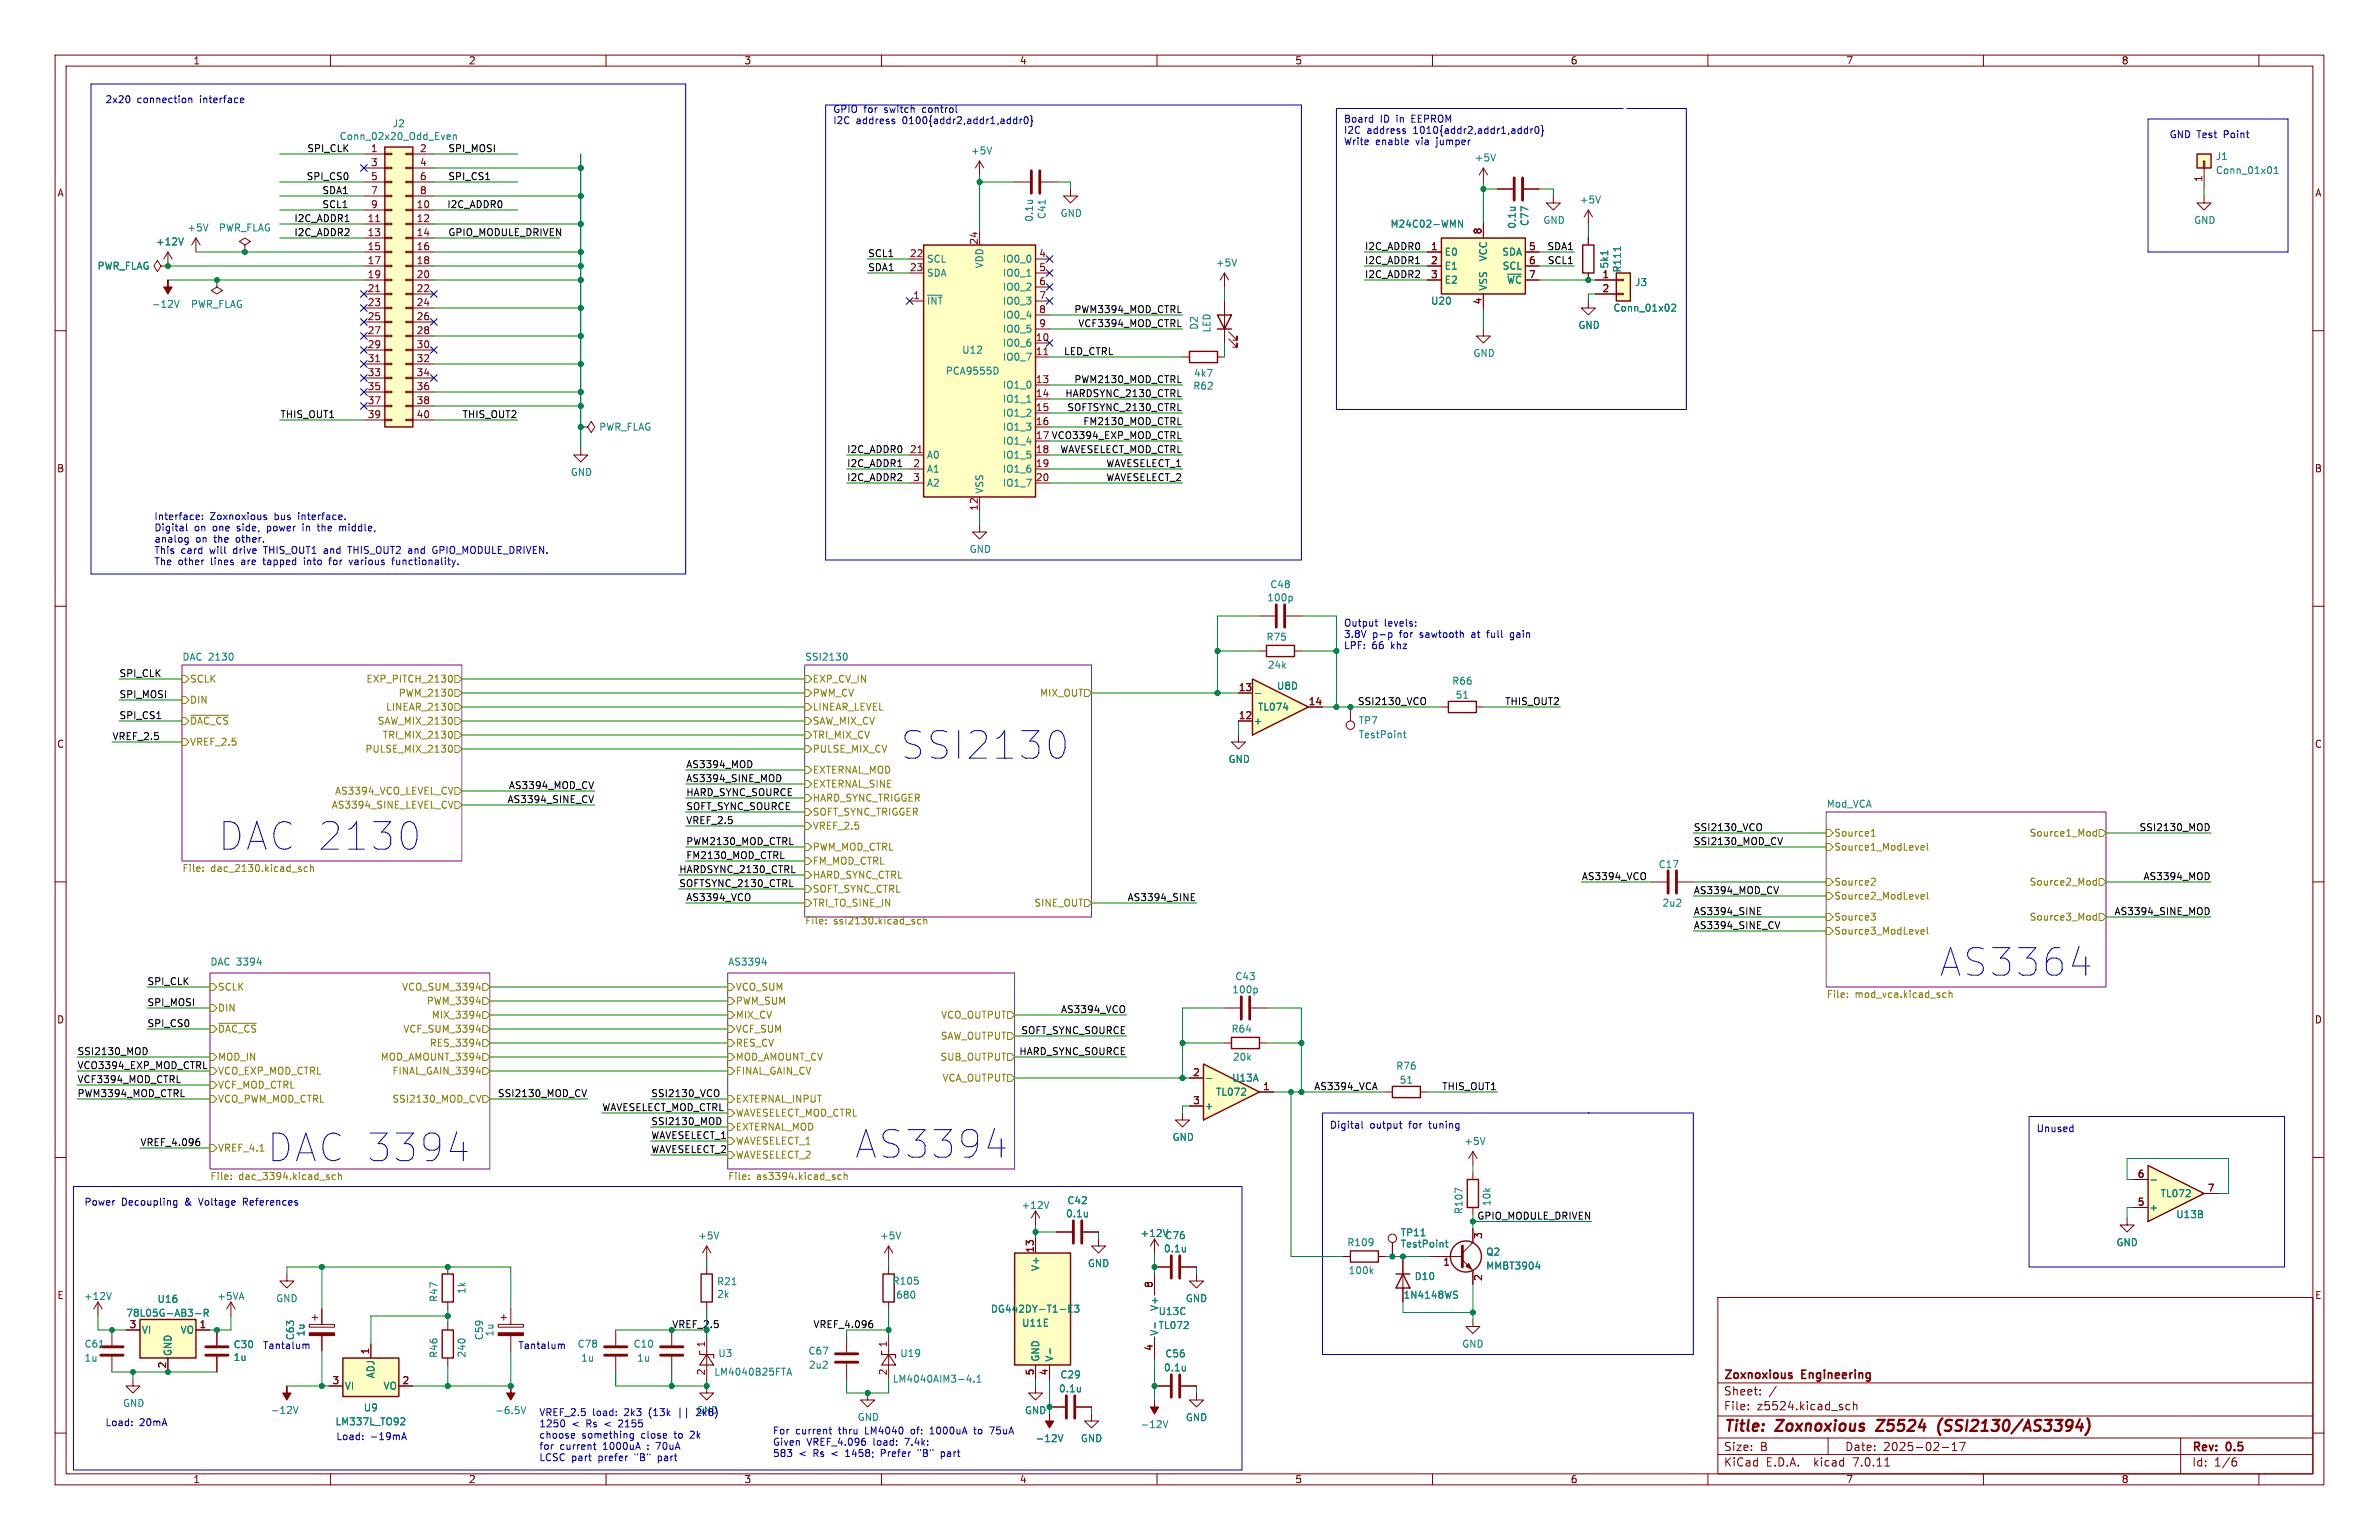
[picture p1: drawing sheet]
<svg xmlns="http://www.w3.org/2000/svg" width="432mm" height="279mm" viewBox="0 0 432 279" stroke-linecap="round" stroke-linejoin="round" font-family="sans-serif">
<defs><g id="words">
<g font-size="7" fill="#0000c2">
<text x="163.2" y="138.2">SSI2130</text>
<text x="39.4" y="154.7">DAC 2130</text>
<text x="351.8" y="177.6">AS3364</text>
<text x="48.3" y="211.2">DAC 3394</text>
<text x="154.9" y="210.6">AS3394</text>
</g>
<g font-size="2.8" fill="#840000">
<text x="312.8" y="260.3">Title:</text>
<text x="322.5" y="260.3">Zoxnoxious</text>
<text x="341.5" y="260.3">Z5524</text>
<text x="353.4" y="260.3">(SSI2130/AS3394)</text>
</g>
<g font-size="2.1" fill="#840000">
<text x="312.8" y="250.6">Zoxnoxious</text>
<text x="327.1" y="250.6">Engineering</text>
<text x="312.8" y="256.1">File:</text>
<text x="312.8" y="253.4">Sheet:</text>
<text x="318.9" y="256.1">z5524.kicad_sch</text>
<text x="312.8" y="263.5">Size:</text>
<text x="319.5" y="263.5">B</text>
<text x="334.8" y="263.5">Date:</text>
<text x="341.8" y="263.5">2025-02-17</text>
<text x="397.8" y="263.7">Rev:</text>
<text x="404.2" y="263.7">0.5</text>
<text x="312.8" y="266.3">KiCad</text>
<text x="320.5" y="266.3">E.D.A.</text>
<text x="329.4" y="266.3">kicad</text>
<text x="336.6" y="266.3">7.0.11</text>
<text x="397.8" y="266.3">Id:</text>
<text x="401.9" y="266.3">1/6</text>
</g>
<g font-size="1.8" fill="#840000">
<text x="35" y="11.9">1</text>
<text x="85" y="11.9">2</text>
<text x="135" y="11.9">3</text>
<text x="185" y="11.9">4</text>
<text x="235" y="11.9">5</text>
<text x="285" y="11.9">6</text>
<text x="335" y="11.9">7</text>
<text x="385" y="11.9">8</text>
<text x="67.2" y="27.7">1</text>
<text x="76.1" y="27.7">2</text>
<text x="10.3" y="35.9">A</text>
<text x="67.2" y="30.2">3</text>
<text x="67.2" y="32.8">5</text>
<text x="67.2" y="35.3">7</text>
<text x="76.1" y="30.2">4</text>
<text x="76.1" y="32.8">6</text>
<text x="76.1" y="35.3">8</text>
<text x="399.8" y="33.1" transform="rotate(-90 399.8 33.1)">1</text>
<text x="420.1" y="35.9">A</text>
<text x="66.6" y="40.4">11</text>
<text x="67.2" y="37.8">9</text>
<text x="75.5" y="37.8">10</text>
<text x="75.5" y="40.4">12</text>
<text x="66.6" y="42.9">13</text>
<text x="66.6" y="45.5">15</text>
<text x="75.5" y="42.9">14</text>
<text x="75.5" y="45.5">16</text>
<text x="165.1" y="46.7">22</text>
<text x="177.5" y="44.5" transform="rotate(-90 177.5 44.5)">24</text>
<text x="188.5" y="46.7">4</text>
<text x="259.6" y="45.5">1</text>
<text x="269" y="42.6" transform="rotate(-90 269 42.6)">8</text>
<text x="277.4" y="45.5">5</text>
<text x="66.6" y="48">17</text>
<text x="66.6" y="50.5">19</text>
<text x="66.6" y="53.1">21</text>
<text x="75.5" y="48">18</text>
<text x="75.5" y="50.5">20</text>
<text x="75.5" y="53.1">22</text>
<text x="165.1" y="49.3">23</text>
<text x="188.5" y="49.3">5</text>
<text x="188.5" y="51.8">6</text>
<text x="259.6" y="48">2</text>
<text x="259.6" y="50.5">3</text>
<text x="277.4" y="48">6</text>
<text x="277.4" y="50.5">7</text>
<text x="290.8" y="50.5">1</text>
<text x="290.8" y="53.1">2</text>
<text x="66.6" y="55.6">23</text>
<text x="66.6" y="58.2">25</text>
<text x="75.5" y="55.6">24</text>
<text x="75.5" y="58.2">26</text>
<text x="165.7" y="54.4">1</text>
<text x="188.5" y="54.4">7</text>
<text x="188.5" y="56.9">8</text>
<text x="188.5" y="59.4">9</text>
<text x="269" y="55.3" transform="rotate(-90 269 55.3)">4</text>
<text x="66.6" y="60.7">27</text>
<text x="66.6" y="63.2">29</text>
<text x="66.6" y="65.8">31</text>
<text x="75.5" y="60.7">28</text>
<text x="75.5" y="63.2">30</text>
<text x="75.5" y="65.8">32</text>
<text x="187.9" y="62">10</text>
<text x="187.9" y="64.5">11</text>
<text x="66.6" y="68.3">33</text>
<text x="66.6" y="70.9">35</text>
<text x="75.5" y="68.3">34</text>
<text x="75.5" y="70.9">36</text>
<text x="187.9" y="69.6">13</text>
<text x="66.6" y="73.4">37</text>
<text x="66.6" y="75.9">39</text>
<text x="75.5" y="73.4">38</text>
<text x="75.5" y="75.9">40</text>
<text x="187.9" y="72.1">14</text>
<text x="187.9" y="74.7">15</text>
<text x="187.9" y="77.2">16</text>
<text x="165.1" y="82.3">21</text>
<text x="187.9" y="82.3">18</text>
<text x="10.3" y="85.9">B</text>
<text x="165.7" y="84.8">2</text>
<text x="165.7" y="87.4">3</text>
<text x="187.9" y="84.8">19</text>
<text x="187.9" y="87.4">20</text>
<text x="420.1" y="85.9">B</text>
<text x="177.5" y="92.8" transform="rotate(-90 177.5 92.8)">12</text>
<text x="224.7" y="125.5">13</text>
<text x="224.7" y="130.6">12</text>
<text x="237.4" y="128">14</text>
<text x="10.3" y="135.9">C</text>
<text x="420.1" y="135.9">C</text>
<text x="10.3" y="185.9">D</text>
<text x="420.1" y="185.9">D</text>
<text x="216.5" y="195.3">2</text>
<text x="229.2" y="197.9">1</text>
<text x="216.5" y="200.4">3</text>
<text x="387.9" y="213.7">6</text>
<text x="387.9" y="218.8">5</text>
<text x="400.6" y="216.3">7</text>
<text x="187.7" y="227.4" transform="rotate(-90 187.7 227.4)">13</text>
<text x="269.3" y="224.9" transform="rotate(-90 269.3 224.9)">3</text>
<text x="209.3" y="233.8" transform="rotate(-90 209.3 233.8)">8</text>
<text x="261.9" y="229.9">1</text>
<text x="269.3" y="232.5" transform="rotate(-90 269.3 232.5)">2</text>
<text x="10.3" y="235.9">E</text>
<text x="420.1" y="235.9">E</text>
<text x="23.4" y="241">3</text>
<text x="36.1" y="241">1</text>
<text x="67.1" y="245.8" transform="rotate(-90 67.1 245.8)">1</text>
<text x="128" y="244.5" transform="rotate(-90 128 244.5)">1</text>
<text x="161" y="244.5" transform="rotate(-90 161 244.5)">1</text>
<text x="209.3" y="245.2" transform="rotate(-90 209.3 245.2)">4</text>
<text x="30.2" y="248.4" transform="rotate(-90 30.2 248.4)">2</text>
<text x="60.3" y="251.2">3</text>
<text x="73" y="251.2">2</text>
<text x="128" y="249.6" transform="rotate(-90 128 249.6)">2</text>
<text x="161" y="249.6" transform="rotate(-90 161 249.6)">2</text>
<text x="187.7" y="249.6" transform="rotate(-90 187.7 249.6)">5</text>
<text x="190.2" y="249.6" transform="rotate(-90 190.2 249.6)">4</text>
<text x="35" y="269.3">1</text>
<text x="85" y="269.3">2</text>
<text x="135" y="269.3">3</text>
<text x="185" y="269.3">4</text>
<text x="235" y="269.3">5</text>
<text x="285" y="269.3">6</text>
<text x="335" y="269.3">7</text>
<text x="385" y="269.3">8</text>
</g>
<g font-size="1.8" fill="#0000c2">
<text x="19" y="18.8">2x20</text>
<text x="24.9" y="18.8">connection</text>
<text x="36.4" y="18.8">interface</text>
<text x="151.1" y="20.6">GPIO for</text>
<text x="151.1" y="22.6">I2C</text>
<text x="155.4" y="22.6">address</text>
<text x="160.6" y="20.6">switch</text>
<text x="163.9" y="22.6">0100{addr2,addr1,addr0}</text>
<text x="167.7" y="20.6">control</text>
<text x="243.8" y="22.3">Board</text>
<text x="250.5" y="22.3">ID</text>
<text x="253.6" y="22.3">in</text>
<text x="256.5" y="22.3">EEPROM</text>
<text x="243.8" y="24.4">I2C</text>
<text x="243.8" y="26.4">Write</text>
<text x="248.1" y="24.4">address</text>
<text x="249.7" y="26.4">enable</text>
<text x="256.6" y="24.4">1010{addr2,addr1,addr0}</text>
<text x="257.1" y="26.4">via</text>
<text x="261" y="26.4">jumper</text>
<text x="393.7" y="25.2">GND Test</text>
<text x="403.7" y="25.2">Point</text>
<text x="27.9" y="94.4">Interface:</text>
<text x="38.1" y="94.4">Zoxnoxious</text>
<text x="49.9" y="94.4">bus</text>
<text x="54.4" y="94.4">interface.</text>
<text x="27.9" y="96.5">Digital</text>
<text x="27.9" y="98.5">analog</text>
<text x="27.9" y="100.6">This</text>
<text x="32.9" y="100.6">card</text>
<text x="35.3" y="96.5">on</text>
<text x="35.5" y="98.5">on</text>
<text x="38.2" y="100.6">will</text>
<text x="38.7" y="96.5">one</text>
<text x="39" y="98.5">the</text>
<text x="42.6" y="100.6">drive</text>
<text x="43.1" y="98.5">other.</text>
<text x="43.3" y="96.5">side,</text>
<text x="48.4" y="100.6">THIS_OUT1</text>
<text x="49" y="96.5">power</text>
<text x="55.6" y="96.5">in</text>
<text x="58.6" y="96.5">the</text>
<text x="59.5" y="100.6">and</text>
<text x="62.7" y="96.5">middle,</text>
<text x="64.1" y="100.6">THIS_OUT2</text>
<text x="75.2" y="100.6">and</text>
<text x="79.8" y="100.6">GPIO_MODULE_DRIVEN.</text>
<text x="27.9" y="102.6">The</text>
<text x="32.3" y="102.6">other</text>
<text x="38.4" y="102.6">lines</text>
<text x="44.1" y="102.6">are</text>
<text x="48.3" y="102.6">tapped</text>
<text x="55.9" y="102.6">into</text>
<text x="60.7" y="102.6">for</text>
<text x="64.5" y="102.6">various</text>
<text x="72.5" y="102.6">functionality.</text>
<text x="243.8" y="113.8">Output</text>
<text x="251.2" y="113.8">levels:</text>
<text x="243.8" y="115.8">3.8V</text>
<text x="243.8" y="117.9">LPF:</text>
<text x="249" y="117.9">66</text>
<text x="249.1" y="115.8">p-p</text>
<text x="252.6" y="117.9">khz</text>
<text x="254.2" y="115.8">for</text>
<text x="258" y="115.8">sawtooth</text>
<text x="267.6" y="115.8">at</text>
<text x="270.6" y="115.8">full</text>
<text x="275" y="115.8">gain</text>
<text x="241.3" y="204.9">Digital</text>
<text x="248.6" y="204.9">output</text>
<text x="255.9" y="204.9">for</text>
<text x="259.7" y="204.9">tuning</text>
<text x="369.6" y="205.5">Unused</text>
<text x="15.2" y="218.8">Power</text>
<text x="22" y="218.8">Decoupling</text>
<text x="33.7" y="218.8">&amp;</text>
<text x="36.4" y="218.8">Voltage</text>
<text x="44.6" y="218.8">References</text>
<text x="47.6" y="244.9">Tantalum</text>
<text x="94" y="244.9">Tantalum</text>
<text x="97.8" y="257">VREF_2.5</text>
<text x="107.5" y="257">load:</text>
<text x="113.4" y="257">2k3</text>
<text x="118.1" y="257">(13k</text>
<text x="123.5" y="257">||</text>
<text x="126.4" y="256.7">GND</text>
<text x="19" y="258.8">Load:</text>
<text x="25.3" y="258.8">20mA</text>
<text x="61" y="261.4">Load:</text>
<text x="67.2" y="261.4">-19mA</text>
<text x="97.8" y="259">1250</text>
<text x="97.8" y="261.1">choose</text>
<text x="97.8" y="263.1">for</text>
<text x="101.6" y="263.1">current</text>
<text x="103.8" y="259">&lt;</text>
<text x="105.6" y="261.1">something</text>
<text x="106.5" y="259">Rs</text>
<text x="109.6" y="263.1">1000uA</text>
<text x="110" y="259">&lt;</text>
<text x="112.8" y="259">2155</text>
<text x="116.5" y="261.1">close</text>
<text x="117.8" y="263.1">:</text>
<text x="119.6" y="263.1">70uA</text>
<text x="122.7" y="261.1">to</text>
<text x="125.8" y="261.1">2k</text>
<text x="140.2" y="260.3">For</text>
<text x="140.2" y="262.4">Given</text>
<text x="144.4" y="260.3">current</text>
<text x="146.5" y="262.4">VREF_4.096</text>
<text x="152.3" y="260.3">thru</text>
<text x="157.3" y="260.3">LM4040</text>
<text x="158.6" y="262.4">load:</text>
<text x="164.5" y="262.4">7.4k:</text>
<text x="165.8" y="260.3">of:</text>
<text x="169.5" y="260.3">1000uA</text>
<text x="177.7" y="260.3">to</text>
<text x="180.8" y="260.3">75uA</text>
<text x="97.8" y="265.2">LCSC part</text>
<text x="108.7" y="265.2">prefer</text>
<text x="115.5" y="265.2">&quot;B&quot;</text>
<text x="119.9" y="265.2">part</text>
<text x="140.2" y="264.4">583</text>
<text x="145" y="264.4">&lt;</text>
<text x="147.8" y="264.4">Rs</text>
<text x="151.2" y="264.4">&lt;</text>
<text x="154" y="264.4">1458;</text>
<text x="160.6" y="264.4">Prefer</text>
<text x="167.5" y="264.4">&quot;B&quot;</text>
<text x="171.9" y="264.4">part</text>
</g>
<g font-size="1.8" fill="#008484">
<text x="71.2" y="23.3">J2</text>
<text x="61.6" y="25.6">Conn_02x20_Odd_Even</text>
<text x="176.1" y="28.2">+5V</text>
<text x="267.6" y="29.5">+5V</text>
<text x="402.1" y="29.2">J1</text>
<text x="402.1" y="31.8">Conn_01x01</text>
<text x="187.7" y="40.3" transform="rotate(-90 187.7 40.3)">0.1u</text>
<text x="190" y="39.8" transform="rotate(-90 190 39.8)">C41</text>
<text x="192.4" y="39.5">GND</text>
<text x="252.3" y="41.5">M24C02-WMN</text>
<text x="275.3" y="41.6" transform="rotate(-90 275.3 41.6)">0.1u</text>
<text x="277.6" y="41.1" transform="rotate(-90 277.6 41.1)">C77</text>
<text x="280" y="40.8">GND</text>
<text x="286.6" y="37.1">+5V</text>
<text x="398.1" y="40.8">GND</text>
<text x="28.2" y="44.7">+12V</text>
<text x="33.9" y="42.2">+5V</text>
<text x="39.6" y="42.2">PWR_FLAG</text>
<text x="168.1" y="47.9">SCL</text>
<text x="181.9" y="47.9">IO0_0</text>
<text x="262.1" y="46.6">E0</text>
<text x="270.1" y="47.5" transform="rotate(-90 270.1 47.5)">VCC</text>
<text x="272.6" y="46.6">SDA</text>
<text x="17.6" y="49.1">PWR_FLAG</text>
<text x="168.1" y="50.4">SDA</text>
<text x="178.7" y="48.8" transform="rotate(-90 178.7 48.8)">VDD</text>
<text x="181.9" y="50.4">IO0_1</text>
<text x="181.9" y="52.9">IO0_2</text>
<text x="220.6" y="48.5">+5V</text>
<text x="262.1" y="49.1">E1</text>
<text x="262.1" y="51.7">E2</text>
<text x="270.1" y="52.8" transform="rotate(-90 270.1 52.8)">VSS</text>
<text x="272.6" y="49.1">SCL</text>
<text x="273.4" y="51.7">~{WC}</text>
<text x="292.1" y="48.8" transform="rotate(-90 292.1 48.8)">5k1</text>
<text x="294.4" y="49.5" transform="rotate(-90 294.4 49.5)">R111</text>
<text x="296.7" y="52.1">J3</text>
<text x="27.5" y="56.1">-12V</text>
<text x="34.6" y="56.1">PWR_FLAG</text>
<text x="168.1" y="55.5">~{INT}</text>
<text x="181.9" y="55.5">IO0_3</text>
<text x="181.9" y="58">IO0_4</text>
<text x="217.6" y="59.9" transform="rotate(-90 217.6 59.9)">D2</text>
<text x="259.6" y="55.5">U20</text>
<text x="286.4" y="59.9">GND</text>
<text x="292.7" y="56.7">Conn_01x02</text>
<text x="174.6" y="64.4">U12</text>
<text x="181.9" y="63.1">IO0_6</text>
<text x="181.9" y="65.6">IO0_7</text>
<text x="181.9" y="60.6">IO0_5</text>
<text x="219.9" y="60.4" transform="rotate(-90 219.9 60.4)">LED</text>
<text x="267.3" y="64.9">GND</text>
<text x="171.6" y="68.2">PCA9555D</text>
<text x="181.9" y="70.7">IO1_0</text>
<text x="216.5" y="70.9">R62</text>
<text x="216.6" y="68.6">4k7</text>
<text x="181.9" y="73.3">IO1_1</text>
<text x="181.9" y="75.8">IO1_2</text>
<text x="108.7" y="78.3">PWR_FLAG</text>
<text x="168.1" y="83.4">A0</text>
<text x="181.9" y="78.3">IO1_3</text>
<text x="181.9" y="80.9">IO1_4</text>
<text x="181.9" y="83.4">IO1_5</text>
<text x="103.5" y="86.5">GND</text>
<text x="168.1" y="86">A1</text>
<text x="168.1" y="88.5">A2</text>
<text x="178.7" y="89.7" transform="rotate(-90 178.7 89.7)">VSS</text>
<text x="181.9" y="86">IO1_6</text>
<text x="181.9" y="88.5">IO1_7</text>
<text x="175.9" y="100.5">GND</text>
<text x="230.5" y="106.9">C48</text>
<text x="229.9" y="109.3">100p</text>
<text x="33" y="119.9">DAC 2130</text>
<text x="146" y="119.9">SSI2130</text>
<text x="229.8" y="116.4">R75</text>
<text x="230" y="121.5">24k</text>
<text x="231.7" y="125.3">U8D</text>
<text x="263.5" y="124.4">R66</text>
<text x="227.5" y="131.7">+</text>
<text x="228.2" y="129.1">TL074</text>
<text x="246.5" y="131.6">TP7</text>
<text x="264.1" y="127">51</text>
<text x="246.5" y="134.1">TestPoint</text>
<text x="222.9" y="138.6">GND</text>
<text x="331.5" y="146.6">Mod_VCA</text>
<text x="300.9" y="157.7">C17</text>
<text x="301.6" y="164.7">2u2</text>
<text x="38.1" y="175.3">DAC 3394</text>
<text x="132.1" y="175.3">AS3394</text>
<text x="224.1" y="178">C43</text>
<text x="223.6" y="180.4">100p</text>
<text x="223.4" y="187.6">R64</text>
<text x="223.5" y="196.4">U13A</text>
<text x="223.7" y="192.6">20k</text>
<text x="253.3" y="194.3">R76</text>
<text x="254" y="196.8">51</text>
<text x="218.6" y="201.5">+</text>
<text x="220.6" y="199">TL072</text>
<text x="212.7" y="207.2">GND</text>
<text x="265.7" y="207.9">+5V</text>
<text x="185.3" y="219.5">+12V</text>
<text x="193.4" y="221.1">0.1u</text>
<text x="193.6" y="218.7">C42</text>
<text x="265.7" y="220.4" transform="rotate(-90 265.7 220.4)">R107</text>
<text x="270.7" y="218.9" transform="rotate(-90 270.7 218.9)">10k</text>
<text x="390" y="219.9">+</text>
<text x="392.1" y="217.4">TL072</text>
<text x="394.9" y="221.2">U13B</text>
<text x="126.6" y="225.1">+5V</text>
<text x="159.6" y="225.1">+5V</text>
<text x="206.9" y="224.6">+12V C76</text>
<text x="211.2" y="227.4">0.1u</text>
<text x="244.4" y="226.3">R109</text>
<text x="254.1" y="224.5">TP11</text>
<text x="254.1" y="226.6">TestPoint</text>
<text x="269.7" y="228">Q2</text>
<text x="384" y="226.3">GND</text>
<text x="130.1" y="233.4">R21</text>
<text x="161.9" y="233.3">R105</text>
<text x="188.8" y="230.7" transform="rotate(-90 188.8 230.7)">V+</text>
<text x="197.4" y="230.1">GND</text>
<text x="244.7" y="231.4">100k</text>
<text x="256.7" y="232.4">D10</text>
<text x="269.7" y="230.5">MMBT3904</text>
<text x="15.1" y="236">+12V</text>
<text x="22.8" y="239.1">78L05G-AB3-R</text>
<text x="28.5" y="236.6">U16</text>
<text x="39.3" y="236">+5VA</text>
<text x="50" y="236.4">GND</text>
<text x="79.6" y="236.3" transform="rotate(-90 79.6 236.3)">R47</text>
<text x="84.7" y="234.9" transform="rotate(-90 84.7 234.9)">1k</text>
<text x="130.1" y="235.7">2k</text>
<text x="162.5" y="235.8">680</text>
<text x="179.8" y="238.4">DG442DY-T1-E3</text>
<text x="210.2" y="238.8">U13C</text>
<text x="210.4" y="237.9" transform="rotate(-90 210.4 237.9)">V+</text>
<text x="215.1" y="236.4">GND</text>
<text x="254.6" y="235.8">1N4148WS</text>
<text x="15.2" y="244.7">C61</text>
<text x="25.7" y="242.2">VI</text>
<text x="32.7" y="242.2">VO</text>
<text x="42.3" y="244.8">C30</text>
<text x="53.6" y="243.2" transform="rotate(-90 53.6 243.2)">C63</text>
<text x="55.5" y="242.6" transform="rotate(-90 55.5 242.6)">1u</text>
<text x="87.9" y="243.2" transform="rotate(-90 87.9 243.2)">C59</text>
<text x="89.8" y="242.6" transform="rotate(-90 89.8 242.6)">1u</text>
<text x="104.7" y="244.7">C78</text>
<text x="114.9" y="244.7">C10</text>
<text x="146.6" y="246">C67</text>
<text x="185.4" y="240.9">U11E</text>
<text x="210.2" y="241.3">TL072</text>
<text x="210.4" y="242.4" transform="rotate(-90 210.4 242.4)">V-</text>
<text x="265.3" y="244.7">GND</text>
<text x="15.2" y="247.2">1u</text>
<text x="31.3" y="246.1" transform="rotate(-90 31.3 246.1)">GND</text>
<text x="42.3" y="247.1">1u</text>
<text x="68.2" y="250.2" transform="rotate(-90 68.2 250.2)">ADJ</text>
<text x="79.6" y="246.5" transform="rotate(-90 79.6 246.5)">R46</text>
<text x="84.7" y="246.4" transform="rotate(-90 84.7 246.4)">240</text>
<text x="105.4" y="247.2">1u</text>
<text x="115.6" y="247.2">1u</text>
<text x="129.5" y="249.8">LM4040B25FTA</text>
<text x="130.3" y="246.4">U3</text>
<text x="146.7" y="248.5">2u2</text>
<text x="161.9" y="251.1">LM4040AIM3-4.1</text>
<text x="163.3" y="246.4">U19</text>
<text x="188.8" y="247.1" transform="rotate(-90 188.8 247.1)">GND</text>
<text x="191.4" y="247.1" transform="rotate(-90 191.4 247.1)">V-</text>
<text x="192.4" y="250.3">C29</text>
<text x="211.2" y="249">0.1u</text>
<text x="211.4" y="246.5">C56</text>
<text x="22.2" y="255.4">GND</text>
<text x="49" y="256.7">-12V</text>
<text x="62.5" y="252.3">VI</text>
<text x="65.9" y="256.3">U9</text>
<text x="69.5" y="252.3">VO</text>
<text x="89.8" y="256.8">-6.5V</text>
<text x="155.6" y="258">GND</text>
<text x="185.9" y="256.8">GND</text>
<text x="192.1" y="252.8">0.1u</text>
<text x="60.8" y="258.8">LM337L_TO92</text>
<text x="187.9" y="261.8">-12V</text>
<text x="196.1" y="261.8">GND</text>
<text x="206.9" y="259.3">-12V</text>
<text x="215.1" y="258">GND</text>
</g>
<g font-size="1.8">
<text x="55.7" y="27.7">SPI_CLK</text>
<text x="81.3" y="27.7">SPI_MOSI</text>
<text x="55.6" y="32.8">SPI_CS0</text>
<text x="58.4" y="35.3">SDA1</text>
<text x="81.3" y="32.8">SPI_CS1</text>
<text x="53.3" y="40.4">I2C_ADDR1</text>
<text x="58.4" y="37.8">SCL1</text>
<text x="81.1" y="37.8">I2C_ADDR0</text>
<text x="53.3" y="42.9">I2C_ADDR2</text>
<text x="81.3" y="42.9">GPIO_MODULE_DRIVEN</text>
<text x="157.5" y="46.7">SCL1</text>
<text x="247.6" y="45.5">I2C_ADDR0</text>
<text x="247.6" y="48">I2C_ADDR1</text>
<text x="280.8" y="45.5">SDA1</text>
<text x="280.8" y="48">SCL1</text>
<text x="157.5" y="49.3">SDA1</text>
<text x="247.6" y="50.5">I2C_ADDR2</text>
<text x="194.9" y="56.9">PWM3394_MOD_CTRL</text>
<text x="195.6" y="59.4">VCF3394_MOD_CTRL</text>
<text x="193" y="64.5">LED_CTRL</text>
<text x="194.9" y="69.6">PWM2130_MOD_CTRL</text>
<text x="50.8" y="75.9">THIS_OUT1</text>
<text x="83.9" y="75.9">THIS_OUT2</text>
<text x="193.3" y="72.1">HARDSYNC_2130_CTRL</text>
<text x="193.6" y="74.7">SOFTSYNC_2130_CTRL</text>
<text x="196.5" y="77.2">FM2130_MOD_CTRL</text>
<text x="153.7" y="82.3">I2C_ADDR0</text>
<text x="187.9" y="79.8">17 VCO3394_EXP_MOD_CTRL</text>
<text x="192.4" y="82.3">WAVESELECT_MOD_CTRL</text>
<text x="153.7" y="84.8">I2C_ADDR1</text>
<text x="153.7" y="87.4">I2C_ADDR2</text>
<text x="200.7" y="87.4">WAVESELECT_2</text>
<text x="200.7" y="84.8">WAVESELECT_1</text>
<text x="21.6" y="122.9">SPI_CLK</text>
<text x="21.6" y="130.5">SPI_CS1</text>
<text x="21.6" y="126.7">SPI_MOSI</text>
<text x="246.4" y="128">SSI2130_VCO</text>
<text x="273.1" y="128">THIS_OUT2</text>
<text x="20.3" y="134.4">VREF_2.5</text>
<text x="92.3" y="143.2">AS3394_MOD_CV</text>
<text x="124.5" y="139.4">AS3394_MOD</text>
<text x="124.5" y="142">AS3394_SINE_MOD</text>
<text x="92" y="145.8">AS3394_SINE_CV</text>
<text x="124.5" y="144.5">HARD_SYNC_SOURCE</text>
<text x="124.5" y="149.6">VREF_2.5</text>
<text x="124.5" y="147.1">SOFT_SYNC_SOURCE</text>
<text x="124.5" y="153.4">PWM2130_MOD_CTRL</text>
<text x="124.5" y="155.9">FM2130_MOD_CTRL</text>
<text x="307.3" y="153.4">SSI2130_MOD_CV</text>
<text x="307.3" y="150.9">SSI2130_VCO</text>
<text x="388.2" y="150.9">SSI2130_MOD</text>
<text x="123.2" y="161">SOFTSYNC_2130_CTRL</text>
<text x="123.2" y="158.5">HARDSYNC_2130_CTRL</text>
<text x="287" y="159.8">AS3394_VCO</text>
<text x="389" y="159.8">AS3394_MOD</text>
<text x="124.5" y="163.6">AS3394_VCO</text>
<text x="204.6" y="163.6">AS3394_SINE</text>
<text x="307.3" y="166.1">AS3394_SINE</text>
<text x="307.3" y="162.3">AS3394_MOD_CV</text>
<text x="383.7" y="166.1">AS3394_SINE_MOD</text>
<text x="307.3" y="168.6">AS3394_SINE_CV</text>
<text x="26.7" y="178.8">SPI_CLK</text>
<text x="26.7" y="182.6">SPI_MOSI</text>
<text x="192.5" y="183.9">AS3394_VCO</text>
<text x="14" y="191.5">SSI2130_MOD</text>
<text x="26.7" y="186.4">SPI_CS0</text>
<text x="184.9" y="191.5">HARD_SYNC_SOURCE</text>
<text x="185.3" y="187.7">SOFT_SYNC_SOURCE</text>
<text x="14" y="196.6">VCF3394_MOD_CTRL</text>
<text x="14" y="194">VCO3394_EXP_MOD_CTRL</text>
<text x="238.4" y="197.9">AS3394_VCA</text>
<text x="261.7" y="197.9">THIS_OUT1</text>
<text x="14" y="199.1">PWM3394_MOD_CTRL</text>
<text x="90.3" y="199.1">SSI2130_MOD_CV</text>
<text x="109.2" y="201.7">WAVESELECT_MOD_CTRL</text>
<text x="118.1" y="199.1">SSI2130_VCO</text>
<text x="25.4" y="208">VREF_4.096</text>
<text x="118.1" y="204.2">SSI2130_MOD</text>
<text x="118.1" y="206.7">WAVESELECT_1</text>
<text x="118.1" y="209.3">WAVESELECT_2</text>
<text x="268" y="221.4">GPIO_MODULE_DRIVEN</text>
<text x="147.5" y="241">VREF_4.096</text>
</g>
<g font-size="1.8" fill="#848400">
<text x="34.4" y="124.1">SCLK</text>
<text x="66.4" y="124.1">EXP_PITCH_2130</text>
<text x="147.4" y="124.1">EXP_CV_IN</text>
<text x="34.4" y="131.7">~{DAC_CS}</text>
<text x="34.4" y="127.9">DIN</text>
<text x="68.5" y="131.7">SAW_MIX_2130</text>
<text x="70" y="129.1">LINEAR_2130</text>
<text x="72.3" y="126.6">PWM_2130</text>
<text x="147.4" y="126.6">PWM_CV</text>
<text x="147.4" y="131.7">SAW_MIX_CV</text>
<text x="147.4" y="129.1">LINEAR_LEVEL</text>
<text x="188.7" y="126.6">MIX_OUT</text>
<text x="34.4" y="135.5">VREF_2.5</text>
<text x="66.2" y="136.8">PULSE_MIX_2130</text>
<text x="69.4" y="134.2">TRI_MIX_2130</text>
<text x="147.4" y="134.2">TRI_MIX_CV</text>
<text x="147.4" y="136.8">PULSE_MIX_CV</text>
<text x="147.4" y="140.6">EXTERNAL_MOD</text>
<text x="147.4" y="143.1">EXTERNAL_SINE</text>
<text x="60.1" y="146.9">AS3394_SINE_LEVEL_CV</text>
<text x="60.7" y="144.4">AS3394_VCO_LEVEL_CV</text>
<text x="147.4" y="148.2">SOFT_SYNC_TRIGGER</text>
<text x="147.4" y="145.6">HARD_SYNC_TRIGGER</text>
<text x="147.4" y="150.7">VREF_2.5</text>
<text x="147.4" y="154.5">PWM_MOD_CTRL</text>
<text x="332.8" y="152">Source1</text>
<text x="332.8" y="154.5">Source1_ModLevel</text>
<text x="368.3" y="152">Source1_Mod</text>
<text x="33" y="158.5">File:</text>
<text x="38.2" y="158.5">dac_2130.kicad_sch</text>
<text x="147.4" y="159.6">HARD_SYNC_CTRL</text>
<text x="147.4" y="157.1">FM_MOD_CTRL</text>
<text x="332.8" y="160.9">Source2</text>
<text x="368.3" y="160.9">Source2_Mod</text>
<text x="147.4" y="164.7">TRI_TO_SINE_IN</text>
<text x="147.4" y="162.2">SOFT_SYNC_CTRL</text>
<text x="187.7" y="164.7">SINE_OUT</text>
<text x="332.8" y="163.4">Source2_ModLevel</text>
<text x="332.8" y="167.2">Source3</text>
<text x="368.3" y="167.2">Source3_Mod</text>
<text x="146" y="168">File:</text>
<text x="151.3" y="168">ssi2130.kicad_sch</text>
<text x="332.8" y="169.8">Source3_ModLevel</text>
<text x="39.5" y="179.9">SCLK</text>
<text x="72.9" y="179.9">VCO_SUM_3394</text>
<text x="133.5" y="179.9">VCO_SUM</text>
<text x="39.5" y="183.7">DIN</text>
<text x="77.3" y="182.5">PWM_3394</text>
<text x="78.3" y="185">MIX_3394</text>
<text x="133.5" y="185">MIX_CV</text>
<text x="133.5" y="182.5">PWM_SUM</text>
<text x="170.7" y="185">VCO_OUTPUT</text>
<text x="331.5" y="181.4">File:</text>
<text x="336.7" y="181.4">mod_vca.kicad_sch</text>
<text x="39.5" y="187.6">~{DAC_CS}</text>
<text x="73.1" y="187.6">VCF_SUM_3394</text>
<text x="77.9" y="190.1">RES_3394</text>
<text x="133.5" y="190.1">RES_CV</text>
<text x="133.5" y="187.6">VCF_SUM</text>
<text x="170.7" y="188.8">SAW_OUTPUT</text>
<text x="39.5" y="195.2">VCO_EXP_MOD_CTRL</text>
<text x="39.5" y="192.6">MOD_IN</text>
<text x="39.5" y="197.7">VCF_MOD_CTRL</text>
<text x="69" y="192.6">MOD_AMOUNT_3394</text>
<text x="71.1" y="195.2">FINAL_GAIN_3394</text>
<text x="133.5" y="192.6">MOD_AMOUNT_CV</text>
<text x="133.5" y="195.2">FINAL_GAIN_CV</text>
<text x="170.6" y="192.6">SUB_OUTPUT</text>
<text x="171" y="196.4">VCA_OUTPUT</text>
<text x="39.5" y="200.3">VCO_PWM_MOD_CTRL</text>
<text x="71.1" y="200.3">SSI2130_MOD_CV</text>
<text x="133.5" y="200.3">EXTERNAL_INPUT</text>
<text x="133.5" y="202.8">WAVESELECT_MOD_CTRL</text>
<text x="39.5" y="209.1">VREF_4.1</text>
<text x="133.5" y="205.3">EXTERNAL_MOD</text>
<text x="133.5" y="207.9">WAVESELECT_1</text>
<text x="38.1" y="214.4">File:</text>
<text x="43.3" y="214.4">dac_3394.kicad_sch</text>
<text x="132.1" y="214.4">File:</text>
<text x="133.5" y="210.4">WAVESELECT_2</text>
<text x="137.3" y="214.4">as3394.kicad_sch</text>
</g>
<text font-size="1.8" fill="#008400" x="121.9" y="241">VREF_2.5</text>
</g></defs>
<g fill="none" stroke="#840000" stroke-width=".18">
<path d="M10 10h411.8v259.4h-411.8zM12 12h407.8v255.4h-407.8zM60 10v2M110 10v2M160 10v2M210 10v2M260 10v2M310 10v2M360 10v2M410 10v2M66 33h3.8M66 27.9h3.8"/>
<path d="M66 38.1h3.8M66 30.5h3.8M66 35.6h3.8M69.8 38h1.3v.2h-1.3zM69.8 35.4h1.3v.3h-1.3zM69.8 32.9h1.3v.2h-1.3zM69.8 30.4h1.3v.2h-1.3zM69.8 27.8h1.3v.3h-1.3zM73.7 38h1.2v.2h-1.2zM73.7 35.4h1.2v.3h-1.2zM73.7 32.9h1.2v.2h-1.2zM73.7 30.4h1.2v.2h-1.2z"/>
<path d="M73.7 27.8h1.2v.3h-1.2zM74.9 33h3.8M74.9 27.9h3.8M74.9 38.1h3.8M74.9 30.5h3.8M74.9 35.6h3.8M177.8 29.2v2.6M177.8 29.2l-.8 1.3M177.8 29.2l.8 1.3M184.1 33h2.8M189 33h2.8M194.3 34.3v1.3h1.3l-1.3 1.2-1.3-1.2h1.3"/>
<path d="M10 60h2M29.2 48.3l-.6-1.1-.7 1.1 .7 1 .6-1h1.3M30.5 48.3h.1M30.5 45.7v2.6M30.5 45.7l-.8 1.3M30.5 45.7l.7 1.3M35.6 43.2l-.8 1.3M35.6 43.2v2.5M35.6 43.2l.7 1.3M39.4 50.8v1.3l1 .6-1 .6-1-.6 1-.6M39.4 50.8h.1M44.4 44.5l1.1-.7-1.1-.6-1 .6 1 .7v1.2"/>
<path d="M44.4 45.7h.1M66 40.6h3.8M66 43.2h3.8M66 45.7h3.8M66 48.3h3.8M66 50.8h3.8M66 53.3h3.8M66 55.9h3.8M66 58.4h3.8M68.2 40.2h.7M68.2 52.9h.7M69.8 58.3h1.3v.2h-1.3z"/>
<path d="M69.8 55.8h1.3v.2h-1.3zM69.8 53.2h1.3v.3h-1.3zM69.8 50.7h1.3v.2h-1.3zM69.8 48.1h1.3v.3h-1.3zM69.8 45.6h1.3v.2h-1.3zM69.8 43.1h1.3v.2h-1.3zM69.8 40.5h1.3v.3h-1.3zM73.7 58.3h1.2v.2h-1.2zM73.7 55.8h1.2v.2h-1.2zM73.7 53.2h1.2v.3h-1.2zM73.7 50.7h1.2v.2h-1.2zM73.7 48.1h1.2v.3h-1.2z"/>
<path d="M73.7 45.6h1.2v.2h-1.2zM73.7 43.1h1.2v.2h-1.2zM73.7 40.5h1.2v.3h-1.2zM74.9 40.6h3.8M74.9 43.2h3.8M74.9 45.7h3.8M74.9 48.3h3.8M74.9 50.8h3.8M74.9 53.3h3.8M74.9 55.9h3.8M74.9 58.4h3.8M165.1 54.6h2.5"/>
<path d="M165.1 47h2.5M165.1 49.5h2.5M177.8 41.9v2.6M188 54.6h2.5M188 47h2.5M188 49.5h2.5M188 52.1h2.5M188 57.2h2.5M188 59.7h2.5M419.8 60h2M66 61h3.8M66 63.5h3.8"/>
<path d="M66 66h3.8M66 68.6h3.8M66 71.1h3.8M66 73.7h3.8M66 76.2h3.8M68.2 65.6h.7M69.8 76.1h1.3v.2h-1.3zM69.8 73.5h1.3v.3h-1.3zM69.8 71h1.3v.2h-1.3zM69.8 68.5h1.3v.2h-1.3zM69.8 65.9h1.3v.3h-1.3zM69.8 63.4h1.3v.2h-1.3z"/>
<path d="M69.8 60.8h1.3v.3h-1.3zM73.7 76.1h1.2v.2h-1.2zM73.7 73.5h1.2v.3h-1.2zM73.7 71h1.2v.2h-1.2zM73.7 68.5h1.2v.2h-1.2zM73.7 65.9h1.2v.3h-1.2zM73.7 63.4h1.2v.2h-1.2zM73.7 60.8h1.2v.3h-1.2zM74.9 61h3.8M74.9 63.5h3.8M74.9 66h3.8M74.9 68.6h3.8"/>
<path d="M74.9 71.1h3.8M74.9 73.7h3.8M74.9 76.2h3.8M105.4 77.5h1.3l.6-1 .6 1-.6 1-.6-1M105.4 77.5h.1M188 62.2h2.5M188 64.8h2.5M188 69.9h2.5M188 72.4h2.5M188 74.9h2.5M188 77.5h2.5M189.5 64.4h.7"/>
<path d="M105.4 81.3v1.3h1.3l-1.3 1.2-1.3-1.2h1.3M165.1 82.6h2.5M165.1 85.1h2.5M165.1 87.6h2.5M166.6 82.1h.7M177.8 95.3v1.2h1.3l-1.3 1.3-1.3-1.3h1.3M177.8 90.2v2.5M188 82.6h2.5M188 85.1h2.5M188 87.6h2.5M10 110h2M419.8 110h2"/>
<path d="M10 160h2M419.8 160h2M10 210h2M267.3 208.9v2.6M267.3 212.7v1.3M267.3 219.1v1.2M267.3 208.9l-.7 1.3M267.3 208.9l.8 1.3M419.8 210h2M17.8 236.2l-.8 1.3M17.8 236.2v2.6M17.8 236.2l.7 1.3"/>
<path d="M56.6 239h1.1M57.1 238.5v1M58.4 237.5v2.8M243.8 228h1.3M250.2 228h1.3M252.7 225.4v2.6M254.6 228.6v7.6M259.7 228h5.7M265.4 228.6l1.9 1.9v2.5M267.3 239.4v1.3h1.3l-1.3 1.2-1.2-1.2h1.2M267.3 222.9v2.5l-1.9 1.9M311.8 235.4h108v32h-108z"/>
<path d="M10 260h2M20.3 241.3v2.8M20.3 246.1v2.8M22.9 241.3h2.5M24.1 250.2v1.3h1.3l-1.3 1.2-1.2-1.2h1.2M30.5 246.4v2.5M35.6 241.3h2.5M39.4 241.3v2.8M39.4 246.1v2.8M56.1 240.3h4.6v.5h-4.6zM58.4 242.3v2.8M153.7 242.6v2.8"/>
<path d="M153.7 247.4v2.8M311.8 256.9h108M311.8 250.9h108M317.3 255.6v.2M317.3 254.9v.1M319.5 252.9v.2M319.5 252.2v.1M322.4 251.5l-1.3 1.9M335.8 254.9l-.5-.1-.3 .3v.4l.2 .2h.6M336.4 254.9l.2-.1 .4 .1v.9M336.4 254.3v1.5M419.8 260h2"/>
<path d="M60 267.4v2M110 267.4v2M160 267.4v2M210 267.4v2M260 267.4v2M310 267.4v2M311.8 263.9h108M311.8 260.9h108M331.8 260.9v3M342.1 266h.9M352.5 262.6h1.2M354.3 263.2h.9"/>
<path d="M354.3 262.1l.5-.4v1.5M356.7 261.7l-.7 1.5M360 267.4v2M395.8 260.9v6.5M405.4 265.1h.3l.3 .2-.1 .5-.5 .2M405.8 264.5l-.4 .1M410 267.4v2"/>
<circle cx="252.7" cy="224.7" r=".76"/>
</g>
<path d="M342.1 257.6l-1.6 2h1.3M352.6 257.3a2.35 2.35 0 0 0-.4 3.1M376.8 258.9h1.3M377.9 258.3l-.2 1.3M378.9 257.3a2.32 2.32 0 0 1-.4 3.1" fill="none" stroke="#840000" stroke-width=".4"/>
<path d="M325.1 249.6l.2 .2-.2 .3M325.1 249.1h.1" fill="none" stroke="#840000" stroke-width=".3"/>
<g fill="#fff" stroke="#fff" stroke-width=".18">
<path d="M38.1 176.5h50.8v35.6h-50.8z"/>
<path d="M146 120.7h52.1v45.7h-52.1z"/>
<path d="M132.1 176.5h52v35.6h-52z"/>
<path d="M331.5 147.3h50.8v31.8h-50.8z"/>
<path d="M33 120.7h50.8v35.5h-50.8z"/>
</g>
<path d="M33 120.7h50.8v35.5h-50.8zM146 120.7h52.1v45.7h-52.1zM331.5 147.3h50.8v31.8h-50.8zM38.1 176.5h50.8v35.6h-50.8zM132.1 176.5h52v35.6h-52z" fill="none" stroke="#840084" stroke-width=".18"/>
<g fill="none" stroke="#848400" stroke-width=".18">
<path d="M33 130.2h.7l.6 .6-.6 .6h-.7zM33 126.4h.7l.6 .6-.6 .6h-.7zM33 122.6h.7l.6 .6-.6 .6h-.7zM33 134h.7l.6 .6-.6 .7h-.7zM34.6 129.8h6.8M81.6 135.3l.1-.1a.68 .68 0 0 1 .4 .6 .68 .68 0 0 1-.4 .7l-.1-.1M81.7 122.5a.68 .68 0 0 1 .4 .6 .68 .68 0 0 1-.4 .7M81.8 127.6a.79 .79 0 0 1 0 1.2M81.8 132.7a.79 .79 0 0 1 0 1.2M82 125.3v.8M82 130.4v.7M82.5 125.1h.7l.6 .6-.6 .7h-.7z"/>
<path d="M82.5 132.7h.7l.6 .7-.6 .6h-.7zM82.5 122.6h.7l.6 .6-.6 .6h-.7zM82.5 130.2h.7l.6 .6-.6 .6h-.7zM82.5 135.3h.7l.6 .6-.6 .6h-.7zM82.5 127.6h.7l.6 .7-.6 .6h-.7zM146 125.1h.7l.6 .6-.6 .7h-.7zM146 139.1h.7l.6 .6-.6 .6h-.7zM146 122.6h.7l.6 .6-.6 .6h-.7zM146 130.2h.7l.6 .6-.6 .6h-.7zM146 132.7h.7l.6 .7-.6 .6h-.7zM146 135.3h.7l.6 .6-.6 .6h-.7zM146 127.6h.7l.6 .7-.6 .6h-.7z"/>
<path d="M196.8 125.1h.7l.6 .6-.6 .7h-.7zM36.9 158v.1M36.9 157.3v.2M55.8 157.3h-.4l-.2 .2 .1 .6h.5M56.3 157.4l.2-.1h.3l.1 .8M56.3 156.8v1.3M82.2 145.4l-.4 1.2M82.5 142.9h.7l.6 .6-.6 .6h-.7zM82.5 145.4h.7l.6 .7-.6 .6h-.7zM146 149.2h.7l.6 .7-.6 .6h-.7zM146 141.6h.7l.6 .6-.6 .7h-.7zM146 153h.7l.6 .7-.6 .6h-.7z"/>
<path d="M146 146.7h.7l.6 .6-.6 .7h-.7zM146 144.1h.7l.6 .7-.6 .6h-.7zM146 158.1h.7l.6 .7-.6 .6h-.7zM146 155.6h.7l.6 .6-.6 .6h-.7zM331.5 150.5h.6l.6 .6-.6 .7h-.6zM331.5 153h.6l.6 .7-.6 .6h-.6zM331.5 159.4h.6l.6 .6-.6 .7h-.6zM339.7 151.7h.7M339.7 150.8l.3-.4v1.3M339.8 159.3l.5 .1 .1 .3-.8 .9h.8M348.7 153.8l.6-.1-.1-.2-.4-.1-.1 .2v.6h.5M349.8 153v1.1l.2 .1"/>
<path d="M380.5 150.4v1.3M380.5 159.3v1.3M380.5 150.9h-.4l-.2 .2 .1 .5h.5M380.5 159.8h-.4l-.2 .2 .1 .5h.5M381 150.5h.6l.7 .6-.7 .7h-.6zM381 159.4h.6l.7 .6-.7 .7h-.6zM38.1 178.4h.6l.7 .7-.7 .6h-.6zM86.5 179.2h.7M87.6 178.4h.7l.6 .7-.6 .6h-.7zM132.1 178.4h.6l.6 .7-.6 .6h-.6zM146 163.2h.7l.6 .6-.6 .7h-.7zM146 160.7h.7l.6 .6-.6 .6h-.7z"/>
<path d="M149.9 167.5v.1M149.9 166.9v.1M167.1 166.9l-.3-.1-.3 .2 .2 .6h.4M167.7 166.9l.2-.1 .3 .1v.7M167.7 166.4v1.2M196.8 163.2h.7l.6 .6-.6 .7h-.7zM331.5 161.9h.6l.6 .7-.6 .6h-.6zM331.5 168.3h.6l.6 .6-.6 .6h-.6zM331.5 165.7h.6l.6 .7-.6 .6h-.6zM339.6 165.7h.8l-.4 .5 .3 .1 .1 .4-.3 .2h-.3M348.7 162.7l.6-.1-.1-.2-.4-.1-.1 .2v.6h.5M348.7 169.1l.6-.2-.1-.2-.4-.1-.1 .2v.6h.5"/>
<path d="M349.8 161.9v1.1l.2 .1M349.8 168.2v1.1l.2 .2M353.8 179.7v1.3M380.5 165.7v1.2M380.5 166.2l-.4-.1-.2 .2 .1 .6h.5M381 165.7h.6l.7 .7-.7 .6h-.6zM38.1 186.1h.6l.7 .6-.7 .6h-.6zM38.1 182.2h.6l.7 .7-.7 .6h-.6zM38.1 193.7h.6l.7 .6-.7 .6h-.6zM38.1 191.1h.6l.7 .7-.7 .6h-.6zM38.1 196.2h.6l.7 .7-.7 .6h-.6zM38.1 198.8h.6l.7 .6-.7 .6h-.6z"/>
<path d="M39.7 185.6h6.8M86.5 194.5h.7M86.5 189.4h.7M86.5 184.3h.7M86.5 186.8h.7M86.5 181.8h.7M87.1 183.9v.8M87.1 186.4v.9M87.1 189v.8M87.1 194v.9M87.3 198.7l-.4 1.3M87.6 193.7h.7l.6 .6-.6 .6h-.7z"/>
<path d="M87.6 188.6h.7l.6 .6-.6 .7h-.7zM87.6 191.1h.7l.6 .7-.6 .6h-.7zM87.6 183.5h.7l.6 .7-.6 .6h-.7zM87.6 186.1h.7l.6 .6-.6 .6h-.7zM87.6 181h.7l.6 .6-.6 .6h-.7zM87.6 198.8h.7l.6 .6-.6 .6h-.7zM132.1 188.6h.6l.6 .6-.6 .7h-.6zM132.1 183.5h.6l.6 .7-.6 .6h-.6zM132.1 186.1h.6l.6 .6-.6 .6h-.6zM132.1 181h.6l.6 .6-.6 .6h-.6zM132.1 198.8h.6l.6 .6-.6 .6h-.6zM132.1 191.1h.6l.6 .7-.6 .6h-.6z"/>
<path d="M132.1 193.7h.6l.6 .6-.6 .6h-.6zM182.9 183.5h.6l.6 .7-.6 .6h-.6zM182.9 194.9h.6l.6 .7-.6 .6h-.6zM182.9 187.3h.6l.6 .7-.6 .6h-.6zM182.9 191.1h.6l.6 .7-.6 .6h-.6zM335.3 180.9v.1M335.3 180.2v.1M352.7 180.9l.2 .1 .3-.1M353.2 180.2l-.3-.1-.2 .2M353.8 180.3l.1-.2 .3 .1 .1 .8M38.1 207.6h.6l.7 .7-.7 .6h-.6zM41.9 213.9v.1"/>
<path d="M41.9 213.2v.1M60.3 213.8l.2 .2 .4-.1M61.4 212.7v1.3M62 213.3v.7M132.1 203.8h.6l.6 .7-.6 .6h-.6zM132.1 206.4h.6l.6 .6-.6 .6h-.6zM132.1 208.9h.6l.6 .7-.6 .6h-.6zM132.1 201.3h.6l.6 .6-.6 .7h-.6zM135.9 213.9v.1M135.9 213.2v.1M152.7 213.2h-.4l-.2 .2 .1 .5h.5M153.2 213.3l.2-.1h.3l.1 .8"/>
<path d="M153.2 212.7v1.3"/>
</g>
<g fill="none" stroke="#008484" stroke-width=".18">
<path d="M81.3 24.5h.4v.3l-.6 .1M81.7 25.3h-.4M82.3 24.6l.2-.1h.3v.8M82.3 24.5v.8M180 26.7l-.4 1.2M186.5 36.4h.9M187.3 36.4h.1M189.7 36.3v.7M31.7 54.5l.4 1.3 .4-1.3M33.3 43.2l-.4 1.2M37.8 40.6l-.5 1.3M168.4 53.6h2.6"/>
<path d="M186.4 50.1h.7M180.9 66.7l.3 .5-.3 .6M186.4 73h.7M42.3 118.7v.8M153.3 118.5a.68 .68 0 0 1 .5 .6 .68 .68 0 0 1-.5 .7M46.7 174.7h.8M138.3 174.7h.8M139 174.2v.9M265.4 216.1l-1.3-.5v.8M269.5 206.4l-.4 1.2M20.2 234.5l-.4 1.3M35.5 238.3h1"/>
<path d="M37.1 238.2l.6-.1 .1-.1-.1-.3-.6-.2v1.3M37.4 238.2l.4 .6M248.8 230.6l.4 .5M249.2 230.2l-.5 .5M257.9 224.2h.8M262.3 225.4h.5M262.5 225v1.1l.3 .2M264.1 234.9l.3 .1 .1 .3-.2 .2h-.3M264.1 234.3h.4M278.8 229.8h.8M279.4 229.4v.8M18.1 244.4h.7"/>
<path d="M53.3 255.2l.4 1.2 .4-1.2"/>
</g>
<g fill="#ffffc2" stroke="#ffffc2" stroke-width=".18">
<path d="M167.6 44.5h20.4v45.7h-20.4z"/>
<path d="M25.4 239.4h10.2v7h-10.2z"/>
<path d="M69.8 26.7h5.1v50.8h-5.1z"/>
</g>
<g fill="none" stroke="#840000" stroke-width=".25">
<path d="M69.8 26.7h5.1v50.8h-5.1zM167.6 44.5h20.4v45.7h-20.4zM266.3 214h2.1v5.1h-2.1zM25.4 239.4h10.2v7h-10.2zM245.1 226.9h5.1v2.1h-5.1zM253.4 231.1h2.5M254.6 231.1l1.3 2.6h-2.5z"/>
<circle cx="266.1" cy="228" r="2.82"/>
</g>
<path d="M187.2 31v4.1M188.7 31v4.1M265.4 226.1v3.8M18.3 245.9h4.1M18.3 244.3h4.1M37.3 245.9h4.1M37.3 244.3h4.1M151.6 245.6h4.1M151.6 247.1h4.1" fill="none" stroke="#840000" stroke-width=".51"/>
<g fill="#840000" stroke="#840000" stroke-width=".18">
<path d="M30.5 50.8v1.3h.7l-.7 1.2-.8-1.2h.8z"/>
<path d="M56.1 241.8h4.6v.5h-4.6z"/>
<path d="M52.1 251.5v1.2h.7l-.7 1.3-.8-1.3h.8z"/>
<path d="M266.1 229.7l.5-.5 .5 1.1z"/>
</g>
<path d="M218.4 193l10.2 5.1-10.2 5.1z" fill="#ffffc2"/>
<path d="M398.8 27.9h2.5v2.6h-2.5zM261.6 43.2h15.3v10.1h-15.3zM287.3 44.5h2v5h-2zM293.4 49.5h2.5v5.1h-2.5zM218.4 193l10.2 5.1-10.2 5.1zM252.7 197.1h5.1v2h-5.1zM127.3 231.1h2v5.1h-2z" fill="none" stroke="#840000" stroke-width=".25"/>
<g fill="none" stroke="#840000" stroke-width=".18">
<path d="M269.2 30.5v2.5M269.2 30.5l-.7 1.3M269.2 30.5l.8 1.3M271.8 34.3h2.8M276.6 34.3h2.8M281.9 35.6v1.2h1.3l-1.3 1.3-1.2-1.3h1.2M288.3 38.1v2.5M288.3 38.1l-.8 1.3M288.3 38.1l.8 1.3M399.9 29.2h.3v1.3h-.3zM400 35.6v1.2h1.3l-1.3 1.3-1.2-1.3h1.2M400 30.5v3.8"/>
<path d="M259.1 45.7h2.5M259.1 48.3h2.5M259.1 50.8h2.5M269.2 40.6v2.6M269.2 53.3v2.6M276.9 45.7h2.5M276.9 48.3h2.5M276.9 50.8h2.5M288.3 54.6v1.3h1.3l-1.3 1.3-1.3-1.3h1.3M288.3 43.2v1.3M288.3 49.5v1.3M289.6 50.8h3.8"/>
<path d="M289.6 53.3h3.8M293.4 53.2h1.2v.3h-1.2zM293.4 50.7h1.2v.2h-1.2zM224.8 133.4v1.2h1.3l-1.3 1.3-1.3-1.3h1.3M245.1 128.3v2.5M215.9 195.6h2.5M228.6 198.1h2.5M251.5 198.1h1.2M257.8 198.1h1.3M215.9 200.7h2.5M90.9 239h1M91.4 238.5v1"/>
<path d="M92.7 237.5v2.8M128.3 226.1v2.5M128.3 229.9v1.2M128.3 236.2v1.3M128.3 226.1l-.8 1.2M128.3 226.1l.7 1.2M90.4 240.3h4.6v.5h-4.6zM92.7 242.3v2.8M128.3 242.6v7.6"/>
<circle cx="245.1" cy="131.6" r=".76"/>
</g>
<g fill="none" stroke="#008484" stroke-width=".18">
<path d="M265.5 39.9v1.3l-.8-1.3v1.3M271.4 27.9l-.4 1.3M274.2 37.6h.8M274.9 37.6l.1 .1M290.5 35.6l-.4 1.2M412.8 31.5h.7M412.8 30.6l.3-.4v1.3M291.8 45.5v.7M294.1 44.8v.7M303.4 55.3l.5-.1 .3 .4-.8 .9h.8M254.7 133h.5M254.9 132.6v1.1l.3 .2"/>
<path d="M219 195.7h.9M255.5 196.5h.7M130.5 223.5l-.5 1.3M132.9 233.1h.7M142.8 249.5l.5-1.3 .4 1.3M143 249.1h.6"/>
</g>
<path d="M90.4 241.8h4.6v.5h-4.6z" fill="#840000" stroke="#840000" stroke-width=".18"/>
<g fill="#ffffc2" stroke="#ffffc2" stroke-width=".18">
<path d="M261.6 43.2h15.3v10.1h-15.3z"/>
<path d="M398.8 27.9h2.5v2.6h-2.5z"/>
<path d="M293.4 49.5h2.5v5.1h-2.5z"/>
</g>
<path d="M274.8 32.3v4M276.4 32.3v4" fill="none" stroke="#840000" stroke-width=".51"/>
<path d="M127 245.1v.6h2.5v.7M128.3 245.7l1.2 2h-2.5z" fill="none" stroke="#840000" stroke-width=".2"/>
<path d="M227.3 123.2l10.2 5.1-10.2 5.1z" fill="#ffffc2"/>
<path d="M221 57.2h2.5l-1.3 2.5zM221 59.7h2.5M215.9 63.8h5.1v2h-5.1zM229.9 117.1h5v2h-5zM227.3 123.2l10.2 5.1-10.2 5.1zM262.9 127.3h5.1v2h-5.1zM223.5 188.2h5.1v2h-5.1z" fill="none" stroke="#840000" stroke-width=".25"/>
<g fill="none" stroke="#840000" stroke-width=".18">
<path d="M222.2 54.6v7.6M269.2 59.7v1.3h1.3l-1.3 1.2-1.2-1.2h1.2M214.6 64.8h1.3M221 64.8h1.2M223 61.5l1.5 1.5v-.8v.8h-.7M223 60.2l1.5 1.5v-.7v.7h-.7M228.6 111.8h2.8M228.6 118.1h1.3M233.4 111.8h2.8M234.9 118.1h1.3M224.8 130.8h2.5M224.8 125.7h2.5"/>
<path d="M237.5 128.3h2.5M261.6 128.3h1.3M268 128.3h1.2M222.2 182.9h2.8M222.2 189.2h1.3M227.1 182.9h2.8M228.6 189.2h1.3M386.1 221v1.3h1.2l-1.2 1.2-1.3-1.2h1.3M111.8 241.3v2.8M111.8 246.1v2.8M121.9 241.3v2.8M121.9 246.1v2.8"/>
</g>
<path d="M234.3 108.2l.3 .2v.4l-.3 .2M227.9 125.8h.9M265.7 126.7h.7M228 179.3l.2 .2v.4l-.2 .2" fill="none" stroke="#008484" stroke-width=".18"/>
<path d="M231.6 109.7v4.1M233.2 109.7v4.1M225.3 180.8v4.1M226.8 180.8v4.1M109.7 245.9h4.1M109.7 244.3h4.1M119.9 245.9h4.1M119.9 244.3h4.1" fill="none" stroke="#840000" stroke-width=".51"/>
<path d="M389.9 211.5l10.1 5-10.1 5.1z" fill="#ffffc2"/>
<path d="M389.9 211.5l10.1 5-10.1 5.1zM80.3 231.1h2v5.1h-2zM160.3 231.1h2v5.1h-2zM184.1 227.3h10.2v20.4h-10.2zM62.2 246.4h10.2v7h-10.2zM80.3 241.3h2v5.1h-2z" fill="none" stroke="#840000" stroke-width=".25"/>
<g fill="none" stroke="#840000" stroke-width=".18">
<path d="M271.8 34.3h2.8M276.6 34.3h2.8M30.5 48.3h.1M222.2 49.5l-.7 1.3M222.2 49.5v2.6M222.2 49.5l.8 1.3M259.1 50.8h2.5M259.1 45.7h2.5M259.1 48.3h2.5M269.2 40.6v2.6M269.2 53.3v2.6M276.9 50.8h2.5"/>
<path d="M276.9 45.7h2.5M276.9 48.3h2.5M288.3 43.2v1.3M288.3 49.5v1.3M289.6 50.8h3.8M289.6 53.3h3.8M224.8 130.8h2.5M224.8 125.7h2.5M237.5 128.3h2.5M299.7 160h2.8M304.5 160h2.8M215.9 195.6h2.5"/>
<path d="M228.6 198.1h2.5M188 219.7l-.8 1.3M188 219.7v2.6M188 219.7l.7 1.3M214.6 201.9v1.3h1.3l-1.3 1.3-1.2-1.3h1.2M215.9 200.7h2.5M387.3 219.1h2.6M387.3 214h2.6M400 216.5h2.6M41.9 236.2l-.8 1.3M41.9 236.2v2.6M41.9 236.2l.8 1.3"/>
<path d="M52.1 231.1v1.3h1.2l-1.2 1.3-1.3-1.3h1.3M58.4 237.5v2.8M81.3 229.9v1.2M81.3 236.2v1.3M161.3 226.1v2.5M161.3 229.9v1.2M161.3 236.2v1.3M161.3 226.1l-.8 1.2M161.3 226.1l.8 1.2M188 224.8v2.5M191.8 223.5h2.8M196.6 223.5h2.8"/>
<path d="M199.4 224.8v1.3h1.3l-1.3 1.2-1.3-1.2h1.3M209.5 224.8v2.5M209.5 231.1v3.9M209.5 229.9h2.8M209.5 224.8l-.7 1.3M209.5 224.8l.8 1.3M214.4 229.9h2.8M217.2 231.1v1.3h1.2l-1.2 1.3-1.3-1.3h1.3M252.7 225.4v2.6M254.6 228.6v2.5M254.6 233.7v2.5M259.7 228h5.7"/>
<path d="M267.3 222.9v2.5M267.3 230.5v2.5M22.9 241.3h2.5M30.5 246.4v2.5M35.6 241.3h2.5M39.4 241.3v2.8M39.4 246.1v2.8M58.4 242.3v2.8M59.7 251.5h2.5M67.3 243.8v2.6M72.4 251.5h2.5M81.3 240v1.3"/>
<path d="M81.3 246.4v1.3M128.3 251.5v1.2h1.2l-1.2 1.3-1.3-1.3h1.3M157.5 252.7v1.3h1.2l-1.2 1.3-1.3-1.3h1.3M161.3 242.6v7.6M188 251.5v1.2h1.2l-1.2 1.3-1.3-1.3h1.3M188 247.7v2.5M190.5 255.3h2.8M190.5 247.7v2.5M195.3 255.3h2.8M198.1 256.5v1.3h1.3l-1.3 1.3-1.3-1.3h1.3M209.5 251.5h2.8M209.5 242.6v3.8"/>
<path d="M214.4 251.5h2.8M217.2 252.7v1.3h1.2l-1.2 1.3-1.3-1.3h1.3"/>
</g>
<g fill="none" stroke="#008484" stroke-width=".18">
<path d="M265.5 39.9v1.3l-.8-1.3v1.3M274.2 37.6h.8M274.9 37.6l.1 .1M33.3 43.2l-.4 1.2M224.4 47l-.4 1.3M291.8 45.5v.7M294.1 44.8v.7M303.4 55.3l.5-.1 .3 .4-.8 .9h.8M227.9 125.8h.9M219 195.7h.9M190.4 218l-.4 1.3M197.4 219.9v.9"/>
<path d="M390.4 214.1h1M35.5 238.3h1M37.1 238.2l.6-.1 .1-.1-.1-.3-.6-.2v1.3M37.4 238.2l.4 .6M163.5 223.5l-.4 1.3M194 237.4h.4M194.6 236.8h-.6v1.3h.6M195 236.8h.8l-.4 .5 .4 .1v.5l-.2 .2-.6-.2M197.4 220.7h-.1M215.1 226.3v.8M215.1 227v.1M257.9 224.2h.8"/>
<path d="M262.3 225.4h.5M262.5 225v1.1l.3 .2M264.1 234.9l.3 .1 .1 .3-.2 .2h-.3M264.1 234.3h.4M278.8 229.8h.8M279.4 229.4v.8M72.9 257.2l.5 .1 .1 .3-.8 .9h.8M94.6 255.2l.4 1.3 .4-1.3M175.8 249.4l-.3 .9h.8M176.1 249.9v.9M176.8 250.6v.2M177.3 250.8h.8"/>
<path d="M177.3 249.9l.4-.4v1.3M190.6 244.7v1M196.1 251.7v.8M196.1 252.4l-.1 .1M211.1 257.8l.4 1.2 .5-1.2M215.1 247.9v.8M215.1 248.6v.1M192.1 260.3l.4 1.3 .4-1.3"/>
</g>
<path d="M302.8 158v4.1M304.3 158v4.1M194.8 221.5v4.1M196.3 221.5v4.1M212.6 227.8v4.1M214.1 227.8v4.1M193.5 253.2v4.1M195.1 253.2v4.1M212.6 249.4v4.1M214.1 249.4v4.1" fill="none" stroke="#840000" stroke-width=".51"/>
<g fill="#840000" stroke="#840000" stroke-width=".18">
<path d="M209.5 254v1.3h.8l-.8 1.2-.7-1.2h.7z"/>
<path d="M190.5 256.5v1.3h.8l-.8 1.3-.8-1.3h.8z"/>
<path d="M92.7 251.5v1.2h.8l-.8 1.3-.8-1.3h.8z"/>
</g>
<g fill="#ffffc2" stroke="#ffffc2" stroke-width=".18">
<path d="M184.1 227.3h10.2v20.4h-10.2z"/>
<path d="M62.2 246.4h10.2v7h-10.2z"/>
</g>
<path d="M160 245.1v.6h2.6v.7M161.3 245.7l1.3 2h-2.6z" fill="none" stroke="#840000" stroke-width=".2"/>
<g fill="none" stroke="#000" stroke-width=".18">
<path d="M88.2 32.6h.7M62.6 40.2h.8M213.8 59.3h.6M256.9 47.8h.8M213.8 72h.6M213.8 74.5h.6M213.8 77h.6M213.8 79.6h.6M163 84.7h.7M28.5 130.4h.7M136.4 138.2l.1 .4-.1 .5M258.4 126.6h.2a.81 .81 0 0 1-.2 1.2"/>
<path d="M107.7 144.4l-.4 1.2M107.7 141.8l-.4 1.3M141.5 140.6l.2 .5-.2 .7M141.7 155.8h.6M143.7 158.3h.6M319.4 149.4l.1 .1a.81 .81 0 0 1-.1 1.2M323.5 152l-.4 1.2M400.6 149.4a.69 .69 0 0 1 .4 .7 .69 .69 0 0 1-.4 .6M400.9 158.5l.1 .4-.1 .5M143.4 160.9h.6M216.2 162.7h.4M216.2 163.4h.6"/>
<path d="M216.2 162.1h.6M319 165.3h.4M319 165.9h.6M319 164.7h.6M322.8 160.9l-.4 1.2M323 167.2l-.4 1.3M400.7 164.7l.3 .5-.3 .7M26.3 190.1a.68 .68 0 0 1 .4 .6 .68 .68 0 0 1-.4 .6M32.2 196.4h.6M37 193.9h.6M106.5 197.7l-.5 1.3M130.2 197.7l.1 .1a.81 .81 0 0 1-.1 1.2"/>
<path d="M249.5 196.4l.5 1.3M35.9 206.6h.2M36 207.1l.3 .2v.3l-.3 .3M130.4 202.8a.68 .68 0 0 1 .5 .6 .68 .68 0 0 1-.5 .6M158 239.6h.3M158.2 240.1l.2 .2v.3l-.2 .3"/>
</g>
<g fill="none" stroke="#0000c2" stroke-width=".18">
<path d="M16.5 15.2h108v88.9h-108zM23.4 17.4l.2 .5-.2 .7M34.3 17.8v.8M34.3 17.9l.2-.1 .3 .1v.7M43.7 17.9l.4-.1 .1 .3-.6 .1M43.7 18.6h.5M149.9 19.1h86.3v82.5h-86.3zM173.5 19.1v1.1l.2 .2M294.6 19.7h-52v54.6h63.5v-54.6h-10.8M162.1 22l.3 .1v.2l-.2 .1h-.2M162.1 21.6l.3 .1M184.1 22.4h.5"/>
<path d="M184.1 21.7h.5M184.6 21.2v1.2M185.2 21.6v.8M185.5 21.6l-.3 .2M186.1 21.2h.1a.68 .68 0 0 1 .4 .6 .68 .68 0 0 1-.4 .6 .84 .84 0 0 1-.1-1.2zM187 21l.3 .2v.6l.2 .2-.2 .1v.6l-.3 .2M249 21.3l.1 .1M249.1 20.9v1.3M249.1 22.1l-.1 .1M254.8 23.8h.3v.2l-.2 .2h-.2M254.8 23.4h.3M255.4 25.4l.2 .3-.6 .1"/>
<path d="M255.6 26.2l-.2 .1M276.8 24.2h.5M276.8 23.4h.5M277.3 22.9v1.3M277.9 23.4v.8M278.2 23.4l-.3 .2M278.7 23.1l.2-.2a.68 .68 0 0 1 .4 .7 .68 .68 0 0 1-.4 .6l-.3-.5zM279.7 22.8l.3 .1v.6l.2 .2-.2 .2v.6l-.3 .2M389.9 21.6h25.4v24.1h-25.4zM33.7 98.3h.4M33.7 97.6h.4M33.8 95.1v1l.2 .2"/>
<path d="M34.1 97.5v1l-.1 .2M35.7 94.2h.4M35.7 93.5l.3-.1 .2 .3-.6 .2M36.7 94.2v.1M36.7 93.5v.1M48.4 93.5l-.3-.1-.2 .2v.2l.5 .1v.3h-.5M55 95.1v.1M55 95.5v.8M57.6 95.5h.4M57.7 95.1v1l.3 .2M59 99.6h-.1M59 99.9l-.2 .2 .2 .3"/>
<path d="M61.7 95.6l.3-.1 .2 .2M61.7 95.5v.8M62.6 94.2v.1M63.1 99.1h.7M63.5 99.1v1.3M74.3 99.6h.4M74.7 99.9h-.4M79.1 99.9h.2M79.3 99.2l-.3-.1-.3 .2M36.9 101.6h.1M55.3 101.6v.9M59.7 101.6h.5"/>
<path d="M60 101.2l-.1 .2v1.1M63.4 101.6l.3 .9 .3-.9M71.1 101.6h.5M71.3 101.4v1.1M74.7 100.4h-.4M78.7 100.2l.3 .2 .3-.1M83.1 102.3v.2M249.6 112.8h.4M249.7 112.3v1.1l.3 .2M252.2 114.8h.2l.2 .2v.5l-.4 .2M256.9 113.5v.1M256.9 112.8v.1"/>
<path d="M265.5 114.9l.1 .8M269.8 114.8h.5M270.1 114.4l-.1 1.3M274.2 116l.3 .1M274.6 114.8h-.2l-.3 .2 .1 .5 .4 .2M191.6 132.6a1.28 1.28 0 0 1 1.5 .9 3.9 3.9 0 0 1-.5 3.8l-.5 .3h-.5M74.5 149.1a1.83 1.83 0 0 1 1.2 1.9 3.2 3.2 0 0 1-.7 2.8l-.5 .3M376.2 175.3h3.1M13.3 215.3h212.1v51.4h-212.1zM32.1 217.8v1l-.2 .3-.4-.1M32.1 217.9l-.4-.1-.2 .3 .1 .5h.5M81.7 208.9h3.1"/>
<path d="M84.1 207.2v3.4M179.3 208.3h3.1M240 201.9h67.3v43.8h-67.3zM247.2 203.4v1.1l.2 .2M254 203.8h.5M254.2 203.4v1.1l.3 .2M288.3 201.9h.1M368.3 202.6h46.4v27.3h-46.4zM376.1 204.5h.2M376.3 204.1v1.2M376.3 205.3h-.2M23.9 258.5v.2"/>
<path d="M23.9 257.9v.1M55.5 243.9v.1M55.5 244v.7M55.5 244l.2-.2 .3 .1 .1 .8M101.8 243.9l.1 .1M101.9 244l.2-.2 .3 .1v.8M101.9 244v.7M102.4 257.7l.1 .7-.3 .5M111.9 256.7v.1M111.9 256.1v.1M150.5 259.3h.5M150.6 258.9v1.1l.4 .2"/>
<path d="M169 259.1l-.2 .2M176.7 259.3h.5M176.9 258.9v1.1l.3 .2M179.6 258.9h.9l-.6 1.3M65.8 261.1v.1M65.8 260.4v.1M72.9 261.2l.4-1.3 .5 1.3M73 260.8h.6M103.9 260.1h.3l.1 .3-.6 .1M104.2 260.9h-.3M107.7 262.1h.5M107.9 261.7v1.1l.3 .2"/>
<path d="M114.9 260.1h-.3l-.3 .2 .2 .6h.4M114.9 260.1v1l-.1 .2M153.5 264.3h.7M153.6 263.3h-.1M160 263v1.3M160 263.6h.4M166.6 263v.2M168.8 260.2h.7M170.8 263.4v1.3M170.8 263.5l.4-.1 .2 .1M171.4 264.1l-.2 .2-.4-.1"/>
</g>
<g fill="none" stroke="#008400" stroke-width=".18">
<path d="M50.8 33h15.2M50.8 38.1h15.2M50.8 35.6h15.2M50.8 27.9h15.2M78.7 33h15.3M78.7 30.5h26.7M78.7 38.1h15.3M78.7 35.6h26.7M78.7 27.9h15.3M105.4 27.9v53.4M177.8 33h6.3M177.8 31.8v10.1"/>
<path d="M191.8 33h2.5v1.3M269.2 33v7.6M269.2 34.3h2.6M279.4 34.3h2.5v1.3M400 34.3v1.3M30.5 50.8h35.5M30.5 48.3h35.5M35.6 45.7h30.4M50.8 40.6h15.2M50.8 43.2h15.2M78.7 50.8h26.7M78.7 45.7h26.7"/>
<path d="M78.7 48.3h26.7M78.7 40.6h26.7M78.7 43.2h22.9M78.7 55.9h26.7M157.5 47h7.6M157.5 49.5h7.6M190.5 59.7h24.1M190.5 57.2h24.1M222.2 52.1v2.5M247.6 50.8h11.5M247.6 45.7h11.5M247.6 48.3h11.5"/>
<path d="M269.2 55.9v3.8M279.4 50.8h10.2M279.4 45.7h6.3M279.4 48.3h6.3M288.3 40.6v2.6M289.6 53.3h-1.3v1.3M50.8 76.2h15.2M78.7 76.2h15.3M78.7 61h26.7M78.7 66h26.7M78.7 71.1h26.7M78.7 73.7h26.7"/>
<path d="M190.5 69.9h24.1M190.5 72.4h24.1M190.5 77.5h24.1M190.5 74.9h24.1M190.5 64.8h24.1M222.2 62.2v2.6M153.7 87.6h11.4M153.7 82.6h11.4M153.7 85.1h11.4M177.8 92.7v2.6M190.5 87.6h24.1M190.5 82.6h24.1"/>
<path d="M190.5 85.1h24.1M190.5 80h24.1M221 118.1h7.6M228.6 111.8h-7.6v13.9M236.2 118.1h6.4M236.2 111.8h6.4v16.5M20.3 134.6h12.7M21.6 123.2h11.4M21.6 130.8h11.4M21.6 127h11.4M83.8 128.3h62.2M83.8 125.7h62.2"/>
<path d="M83.8 135.9h62.2M83.8 133.4h62.2M83.8 123.2h62.2M83.8 130.8h62.2M124.5 139.7h21.5M198.1 125.7h26.7M224.8 130.8v2.6M240 128.3h21.6M269.2 128.3h14M83.8 143.5h24.1M83.8 146.1h24.1M123.2 158.8h22.8"/>
<path d="M124.5 153.7h21.5M124.5 144.8h21.5M124.5 142.2h21.5M124.5 147.3h21.5M124.5 149.9h21.5M124.5 156.2h21.5M307.3 151.1h24.2M307.3 153.7h24.2M382.3 151.1h19M26.7 179.1h11.4M88.9 179.1h43.2M123.2 161.3h22.8"/>
<path d="M124.5 163.8h21.5M198.1 163.8h19.1M287 160h12.7M307.3 166.4h24.2M307.3 162.6h24.2M307.3 160h24.2M307.3 168.9h24.2M382.3 166.4h19M382.3 160h19M14 194.3h24.1M14 191.8h24.1M14 199.4h24.1"/>
<path d="M14 196.9h24.1M26.7 182.9h11.4M26.7 186.7h11.4M88.9 194.3h43.2M88.9 191.8h43.2M88.9 184.2h43.2M88.9 199.4h17.8M88.9 186.7h43.2M88.9 189.2h43.2M88.9 181.6h43.2M118.1 199.4h14M184.1 191.8h20.4"/>
<path d="M184.1 184.2h20.4M184.1 195.6h31.8M184.1 188h20.4M214.6 189.2h7.6M222.2 182.9h-7.6v12.7M229.9 182.9h6.3v15.2M229.9 189.2h6.3M231.1 198.1h20.4M234.3 198.1v29.9h9.5M259.1 198.1h12.7M25.4 208.3h12.7M109.2 201.9h22.9"/>
<path d="M118.1 209.6h14M118.1 204.5h14M118.1 207h14M215.9 200.7h-1.3v1.2M267.3 211.5v1.2M387.3 214h-1.2v-3.8h18.4v6.3h-1.9M387.3 219.1h-1.2v1.9M17.8 238.8v2.5h5.1M41.9 238.8v2.5h-3.8M52.1 231.1v-1.2h40.6v7.6M58.4 229.9v7.6M81.3 238.8h-14v5"/>
<path d="M81.3 237.5v2.5M128.3 228.6v1.3M128.3 237.5v5.1M161.3 228.6v1.3M161.3 237.5v5.1M188 223.5h3.8M188 222.3v2.5M199.4 223.5v1.3M209.5 227.3v3.8M217.2 229.9v1.2M251.5 228h8.2M254.6 228v.6"/>
<path d="M254.6 236.2v1.9h12.7M267.3 220.3v2.6M267.3 233v6.4M267.3 221.6h21.6M20.3 248.9h19.1M24.1 248.9v1.3M52.1 251.5h7.6M58.4 245.1v6.4M81.3 247.7v3.8M92.7 245.1v6.4h-17.8M111.8 248.9v2.6h16.5v-1.3M111.8 241.3h16.5"/>
<path d="M121.9 248.9v2.6M153.7 250.2v2.5h7.6v-2.5M161.3 241.3h-7.6v1.3M188 250.2v1.3M190.5 250.2v6.3M198.1 255.3v1.2M209.5 246.4v7.6M217.2 251.5v1.2"/>
</g>
<g fill="none" stroke="#000084" stroke-width=".18">
<path d="M65.4 29.9l1.2 1.2M66.6 29.9l-1.2 1.2M65.4 52.7l1.2 1.2M65.4 55.3l1.2 1.2M65.4 57.8l1.2 1.2M66.6 52.7l-1.2 1.2M66.6 55.3l-1.2 1.2M66.6 57.8l-1.2 1.2M78.1 52.7l1.2 1.2M78.1 57.8l1.2 1.2M79.3 57.8l-1.2 1.2M79.3 52.7l-1.2 1.2"/>
<path d="M164.5 54l1.2 1.2M165.7 54l-1.2 1.2M189.9 48.9l1.2 1.2M189.9 51.5l1.2 1.2M189.9 54l1.2 1.2M189.9 46.4l1.2 1.2M191.1 48.9l-1.2 1.2M191.1 51.5l-1.2 1.2M191.1 54l-1.2 1.2M191.1 46.4l-1.2 1.2M65.4 70.5l1.2 1.2M65.4 73.1l1.2 1.2"/>
<path d="M65.4 65.4l1.2 1.2M65.4 68l1.2 1.2M65.4 60.4l1.2 1.2M65.4 62.9l1.2 1.2M66.6 70.5l-1.2 1.2M66.6 73.1l-1.2 1.2M66.6 65.4l-1.2 1.2M66.6 68l-1.2 1.2M66.6 60.4l-1.2 1.2M66.6 62.9l-1.2 1.2M78.1 62.9l1.2 1.2M78.1 68l1.2 1.2"/>
<path d="M79.3 62.9l-1.2 1.2M79.3 68l-1.2 1.2M189.9 61.6l1.2 1.2M191.1 61.6l-1.2 1.2"/>
</g>
<g fill="#008400" stroke="#008400" stroke-width=".18">
<circle cx="24.1" cy="248.9" r=".46"/>
<circle cx="20.3" cy="241.3" r=".46"/>
<circle cx="30.5" cy="248.9" r=".46"/>
<circle cx="39.4" cy="241.3" r=".46"/>
<circle cx="157.5" cy="252.7" r=".46"/>
<circle cx="92.7" cy="251.5" r=".46"/>
<circle cx="81.3" cy="251.5" r=".46"/>
<circle cx="128.3" cy="251.5" r=".46"/>
<circle cx="161.3" cy="241.3" r=".46"/>
<circle cx="121.9" cy="251.5" r=".46"/>
<circle cx="81.3" cy="229.9" r=".46"/>
<circle cx="81.3" cy="238.8" r=".46"/>
<circle cx="58.4" cy="251.5" r=".46"/>
<circle cx="58.4" cy="229.9" r=".46"/>
<circle cx="177.8" cy="33" r=".46"/>
<circle cx="209.5" cy="229.9" r=".46"/>
<circle cx="267.3" cy="238.1" r=".46"/>
<circle cx="254.6" cy="228" r=".46"/>
<circle cx="252.7" cy="228" r=".46"/>
<circle cx="190.5" cy="255.3" r=".46"/>
<circle cx="267.3" cy="221.6" r=".46"/>
<circle cx="209.5" cy="251.5" r=".46"/>
<circle cx="188" cy="223.5" r=".46"/>
<circle cx="242.6" cy="128.3" r=".46"/>
<circle cx="245.1" cy="128.3" r=".46"/>
<circle cx="242.6" cy="118.1" r=".46"/>
<circle cx="221" cy="118.1" r=".46"/>
<circle cx="288.3" cy="50.8" r=".46"/>
<circle cx="214.6" cy="189.2" r=".46"/>
<circle cx="214.6" cy="195.6" r=".46"/>
<circle cx="236.2" cy="189.2" r=".46"/>
<circle cx="221" cy="125.7" r=".46"/>
<circle cx="269.2" cy="34.3" r=".46"/>
<circle cx="236.2" cy="198.1" r=".46"/>
<circle cx="234.3" cy="198.1" r=".46"/>
<circle cx="105.4" cy="66" r=".46"/>
<circle cx="30.5" cy="48.3" r=".46"/>
<circle cx="39.4" cy="50.8" r=".46"/>
<circle cx="105.4" cy="61" r=".46"/>
<circle cx="105.4" cy="50.8" r=".46"/>
<circle cx="105.4" cy="48.3" r=".46"/>
<circle cx="105.4" cy="55.9" r=".46"/>
<circle cx="105.4" cy="45.7" r=".46"/>
<circle cx="105.4" cy="30.5" r=".46"/>
<circle cx="105.4" cy="40.6" r=".46"/>
<circle cx="105.4" cy="35.6" r=".46"/>
<circle cx="44.4" cy="45.7" r=".46"/>
<circle cx="105.4" cy="73.7" r=".46"/>
<circle cx="105.4" cy="77.5" r=".46"/>
<circle cx="105.4" cy="71.1" r=".46"/>
</g>
<use href="#words"/>
</svg>
